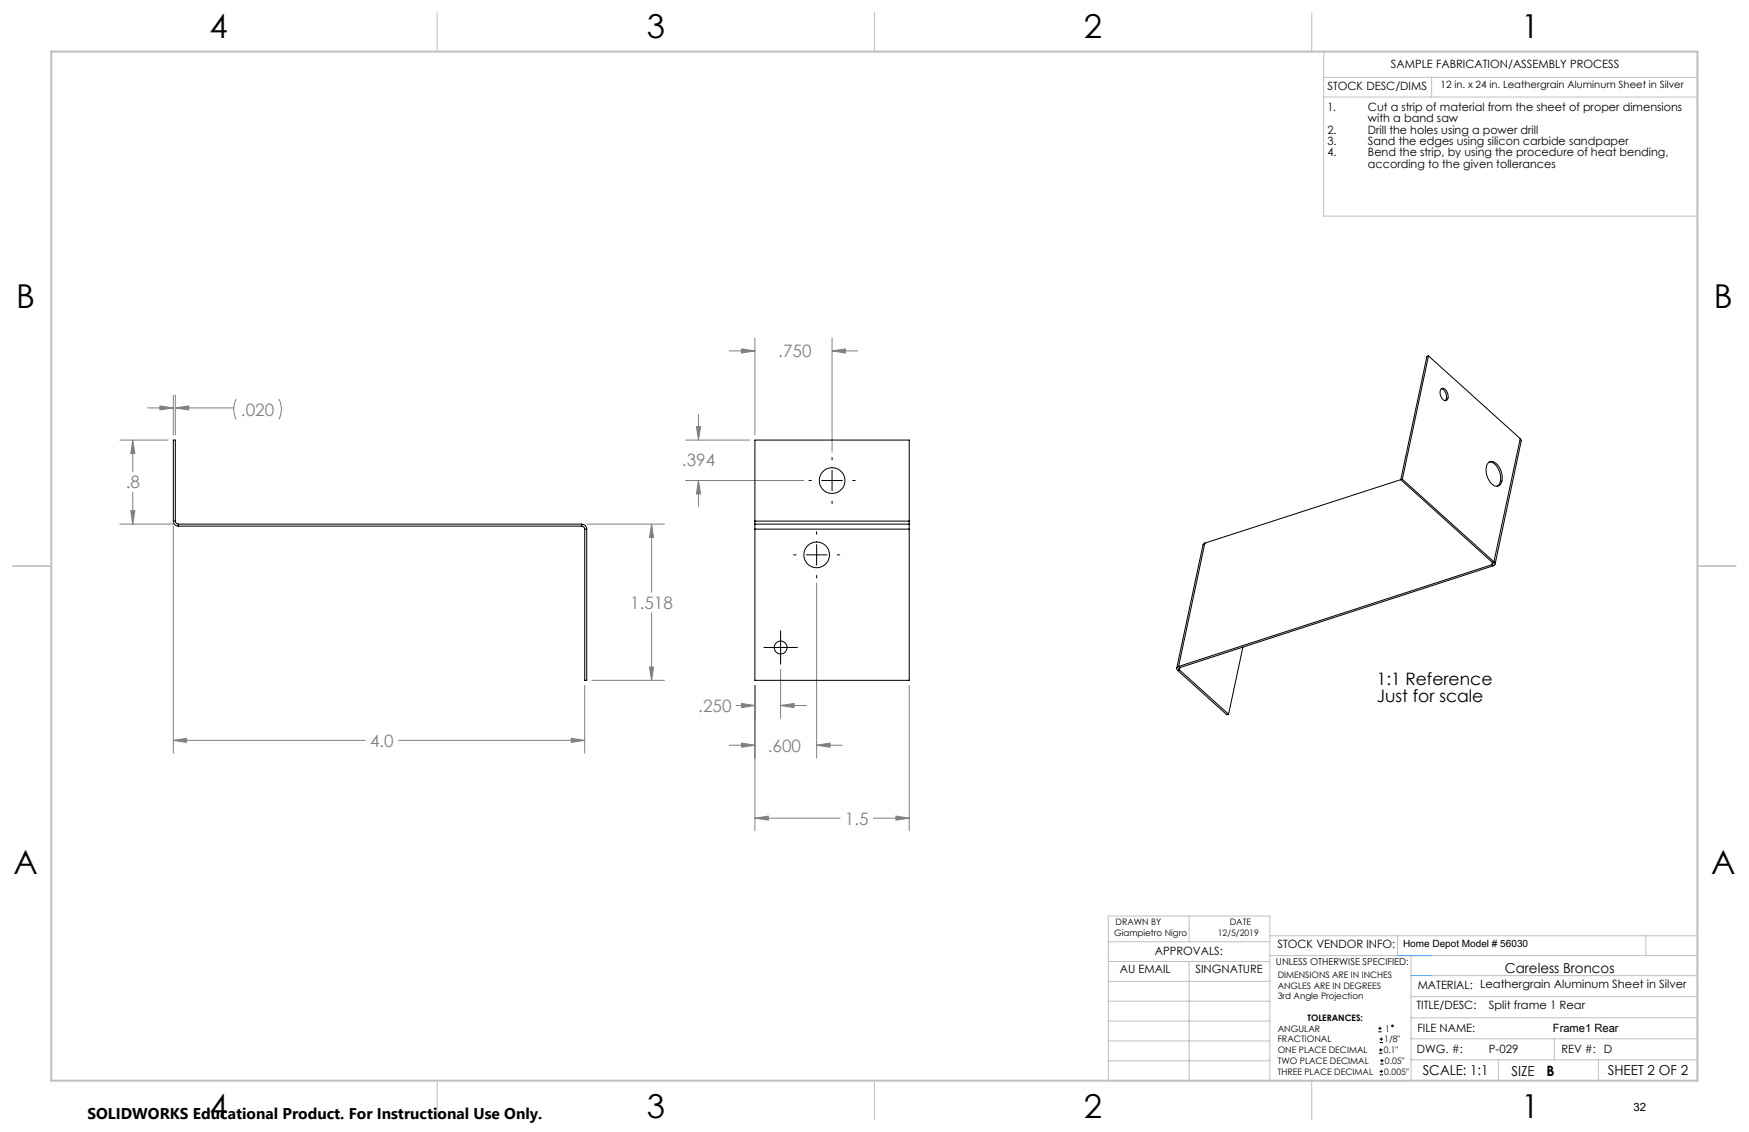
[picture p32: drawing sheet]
<svg xmlns="http://www.w3.org/2000/svg" width="432mm" height="279mm" viewBox="0 0 432 279" stroke-linecap="round" stroke-linejoin="round" font-family="sans-serif">
<defs><g id="words">
<g font-size="8.1">
<text x="51.7" y="9.3">4</text>
<text x="159.7" y="9.3">3</text>
<text x="267.6" y="9.3">2</text>
<text x="375.6" y="9.3">1</text>
<text x="4" y="76">B</text>
<text x="423.1" y="76">B</text>
<text x="3.3" y="215.7">A</text>
<text x="422.4" y="215.7">A</text>
<text x="51.7" y="276">4</text>
<text x="159.7" y="276">3</text>
<text x="267.6" y="276">2</text>
<text x="375.6" y="276">1</text>
</g>
<g font-size="4.2" fill="#808080">
<text x="192.1" y="88.2">.750</text>
<text x="59.5" y="102.6">.020</text>
<text x="168.4" y="115">.394</text>
<text x="31" y="120.5">.8</text>
<text x="155.6" y="150.3">1.518</text>
<text x="172.4" y="175.7">.250</text>
<text x="91.4" y="184.3">4.0</text>
<text x="189.6" y="185.5">.600</text>
<text x="208.6" y="203.5">1.5</text>
</g>
<g font-size="4.2">
<text x="339.9" y="169.2">1:1 Reference</text>
<text x="339.9" y="173.3">Just for scale</text>
</g>
<text font-size="3.8" x="21.6" y="276.3">SOLIDWORKS Educational Product. For Instructional Use Only.</text>
<text font-size="3.5" x="381.8" y="265.6">B</text>
<g font-size="3.4">
<text x="371.5" y="240.1">Careless Broncos</text>
<text x="351.2" y="265.2">SCALE: 1:1</text>
<text x="373.2" y="265.6">SIZE</text>
<text x="396.9" y="265.2">SHEET 2 OF 2</text>
</g>
<g font-size="2.8">
<text x="343.4" y="16.9">SAMPLE FABRICATION/ASSEMBLY PROCESS</text>
<text x="327.7" y="22.3">STOCK DESC/DIMS</text>
<text x="327.7" y="27.3">1.</text>
<text x="337.7" y="27.3">Cut a strip of material from the sheet of proper dimensions</text>
<text x="327.7" y="33">2.</text>
<text x="327.7" y="35.8">3.</text>
<text x="337.7" y="30.1">with a band saw</text>
<text x="337.7" y="33">Drill the holes using a power drill</text>
<text x="337.7" y="35.8">Sand the edges using silicon carbide sandpaper</text>
<text x="327.7" y="38.6">4.</text>
<text x="337.7" y="38.6">Bend the strip, by using the procedure of heat bending,</text>
<text x="337.7" y="41.4">according to the given tollerances</text>
<text x="285.1" y="235.7">APPROVALS:</text>
<text x="315.4" y="234.1">STOCK VENDOR INFO:</text>
<text x="276.4" y="240.1">AU EMAIL</text>
<text x="295.1" y="240.1">SINGNATURE</text>
<text x="350" y="244.1">MATERIAL: Leathergrain Aluminum Sheet in Silver</text>
<text x="349.7" y="249.2">TITLE/DESC:</text>
<text x="367.6" y="249.2">Split frame 1 Rear</text>
<text x="350" y="254.7">FILE NAME:</text>
<text x="383.4" y="254.8">Frame1 Rear</text>
<text x="349.8" y="260">DWG. #:</text>
<text x="367.6" y="260">P-029</text>
<text x="385.5" y="260">REV #: D</text>
<text x="403.3" y="274.3">32</text>
</g>
<g font-size="2.5">
<text x="355.6" y="21.7">12 in. x 24 in. Leathergrain Aluminum Sheet in Silver</text>
<text x="346.4" y="233.8">Home Depot Model # 56030</text>
</g>
<text font-size="2.4" x="315" y="238.1">UNLESS OTHERWISE SPECIFIED:</text>
<g font-size="2.2">
<text x="275.1" y="231.1">Giampietro Nigro</text>
<text x="275.4" y="228.2">DRAWN BY</text>
<text x="300.7" y="231.1">12/5/2019</text>
<text x="303.6" y="228.2">DATE</text>
<text x="315.4" y="241.4">DIMENSIONS ARE IN INCHES</text>
<text x="315.4" y="244">ANGLES ARE IN DEGREES</text>
<text x="315.4" y="246.7">3rd Angle Projection</text>
<text x="322.8" y="252">TOLERANCES:</text>
<text x="315.4" y="254.6">ANGULAR</text>
<text x="315.4" y="257.3">FRACTIONAL</text>
<text x="341.8" y="257.3">1/8&quot;</text>
<text x="342" y="254.6">1</text>
<text x="315.4" y="262.6">TWO PLACE DECIMAL</text>
<text x="315.4" y="260">ONE PLACE DECIMAL</text>
<text x="341.6" y="260">0.1&quot;</text>
<text x="341.9" y="262.6">0.05&quot;</text>
<text x="315.4" y="265.3">THREE PLACE DECIMAL</text>
<text x="341.8" y="265.3">0.005&quot;</text>
</g>
</g></defs>
<g fill="none" stroke="#000" stroke-width=".25">
<path d="M199.7 118.6h.6M202.9 118.6h5.1M205.4 112.9v.6M205.4 116.1v5M210.5 118.6h.6M195.9 136.9h.6M199.1 136.9h5.1M201.6 131.2v.7M201.6 134.4v5.1M205.4 123.7v.6M206.7 136.9h.6M188.6 159.8h8.2"/>
<path d="M192.7 155.7v8.2M201.6 142v.7M340.3 254.7h.8M340.3 253.8h.8M340.5 260h.8M340.5 259.2h.8M340.6 257.3h.9M340.6 256.5h.9M340.7 253.4v.8M340.9 258.7v.8M341 256.1v.8M340.6 265.3h.9"/>
<path d="M340.6 264.4h.9M340.7 262.6h.9M340.7 261.8h.9M341 264v.9M341.2 261.4v.8"/>
<circle cx="343.8" cy="253.2" r=".2"/>
</g>
<g fill="none" stroke="#808080" stroke-width=".25">
<path d="M42.8 97.5v9.9M43.3 97.5v9.9M58.3 98.5l-.4 .9-.2 1.4 .2 1.8 .4 .9M68.9 98.5l.4 .9 .2 1.4-.2 1.8-.4 .9M180 86.6h6.4M183.1 86.1l3.3 .5-3.3 .5zM186.4 83.4v24M205.4 86.6l3.3-.5v1zM205.4 83.4v28.2M205.4 86.6h6.4M29.6 108.6h11.9M32.8 108.6v7.8"/>
<path d="M32.8 108.6l.5 3.3h-1zM36.4 100.7h6.4M39.5 100.2l3.3 .5-3.3 .5zM43.3 100.7h14.4M43.3 100.7l3.3-.5v1zM169.3 108.6h15.8M169.3 118.6h29.1M171.9 105.3h1.1l-.6 3.3zM172.4 118.6l.6 3.3h-1.1zM172.4 102.3v6.3M172.4 118.6v6.4M29.6 129.4h13.2"/>
<path d="M32.3 126h1l-.5 3.4zM32.8 121.5v7.9M42.8 129.9v56M144.9 129.4h19.1M160.9 129.4v16.8M160.9 129.4l.5 3.3h-1.1zM160.9 151.2v16.7M201.6 143.9v43.2M144.4 169.2v16.7M146.1 167.9h17.9M160.3 164.6h1.1l-.5 3.3zM181.8 174.1h4.6"/>
<path d="M183.1 173.6l3.3 .5-3.3 .6zM186.4 169.2v35.9M192.7 174.1l3.3-.5v1.1zM192.7 165.2v12.1M192.7 174.1h6.4M224.5 169.2v35.9M42.8 182.7h47.4M42.8 182.7l3.3-.5v1zM98.4 182.7h46M141 182.2l3.4 .5-3.4 .5zM180 183.9h6.4M183.1 183.4l3.3 .5-3.3 .5z"/>
<path d="M201.6 183.9h6.4M201.6 183.9l3.3-.5v1zM186.4 201.9l3.3-.5v1zM186.4 201.9h21M215.6 201.9h8.9M221.2 201.4l3.3 .5-3.3 .5z"/>
</g>
<g fill="none" stroke="#c0c0c0" stroke-width=".25">
<path d="M108 3.2v9.5M215.9 3.2v9.5M323.8 3.2v9.5M326.8 19.1h92.3M326.8 12.7v40.6h92.3M353.4 19.1v4.9M326.8 24h92.3M3.1 139.7h9.6M419.1 139.7h9.5M273.6 232.4h39.9M273.6 237.3h39.9M293.6 226.1v6.3"/>
<path d="M293.6 237.3v29.4M313.5 235.9h105.6M313.5 231h105.6M345.1 231v4.9M348.4 235.9v30.9M406.3 231v4.9M273.6 242.2h39.9M273.6 247.1h39.9M273.6 252h39.9M273.6 256.9h39.9M348.4 246h70.7M348.4 256.4h70.7"/>
<path d="M348.4 251.2h70.7M348.4 240.8h70.7M383.7 256.4v5.2M108 266.7v9.6M215.9 266.7v9.6M273.6 261.8h39.9M313.5 266.7v-40.6h-39.9v40.6h74.4M323.8 266.7v9.6M348.4 261.6h70.7M369.9 261.6v5.2M394.6 261.6v5.2"/>
</g>
<path d="M12.7 12.7h406.4v254h-406.4z" fill="none" stroke="#c0c0c0" stroke-width=".5"/>
<path d="M345.1 235.9h8.3M348.4 240.8h5" fill="none" stroke="#53a9ff" stroke-width=".25"/>
<path d="M43.3 100.7l3.3-.5v1zM39.5 100.2l3.3 .5-3.3 .5zM32.8 108.6l.5 3.3h-1zM32.3 126h1l-.5 3.4zM42.8 182.7l3.3-.5v1zM141 182.2l3.4 .5-3.4 .5zM160.9 129.4l.5 3.3h-1.1zM160.3 164.6h1.1l-.5 3.3zM221.2 201.4l3.3 .5-3.3 .5zM186.4 201.9l3.3-.5v1zM205.4 86.6l3.3-.5v1zM183.1 86.1l3.3 .5-3.3 .5zM192.7 174.1l3.3-.5v1.1zM183.1 173.6l3.3 .5-3.3 .6zM201.6 183.9l3.3-.5v1zM183.1 183.4l3.3 .5-3.3 .5zM172.4 118.6l.6 3.3h-1.1zM171.9 105.3h1.1l-.6 3.3z" fill="#808080"/>
<g fill="none" stroke="#000" stroke-width=".25">
<path d="M352.7 87.8l-6.5 30.5M352.7 87.8l22.6 20.5M352.7 87.8l-.4 .2-6.5 30.4M355.7 96.1l.2-.1a1.39 1.39 0 0 1 1.6 1.6 .85 .85 0 0 1-.3 1.2 .85 .85 0 0 1-1.2-.5l-.4-1zM355.8 96a1.98 1.98 0 0 1 1 2.9M345.8 118.4l22.6 20.4M345.8 118.4l-48.3 15.7M346.2 118.3l22.6 20.4M346.2 118.3l-.4 .1M367.5 114.2a1.62 1.62 0 0 1 2.4 .7 4.2 4.2 0 0 1 .4 4.8 1.62 1.62 0 0 1-2.4-.7 4.2 4.2 0 0 1-.4-4.8zM367.7 114a3.6 3.6 0 0 1 2.8 3.9l-.2 1.3-.7 .8M375.3 108.3l.3 .5-6.5 30.4"/>
<path d="M375.3 108.3l-6.5 30.4M42.8 128.6a1.21 1.21 0 0 0 1.2 1.3M42.8 128.6v-20h.5v20M42.8 128.6h.5M43.3 128.6a.72 .72 0 0 0 .7 .8M44 129.9h99.6M44 129.4v.5M44 129.4h99.6M143.6 129.4a1.21 1.21 0 0 1 1.3 1.2M143.6 129.9a.72 .72 0 0 1 .8 .7M143.6 129.4v.5M144.4 130.6h.5"/>
<path d="M144.4 130.6v37.3h.5v-37.3M186.4 129.4v1.2M186.4 128.6v.8M186.4 130.6h38.1M186.4 129.4h38.1M186.4 130.6v37.3h38.1v-37.3M186.4 128.6v-20h38.1v20M186.4 128.6h38.1M224.5 129.4v1.2M224.5 128.6v.8M297.5 134.1l-.5 .4-6.5 30.4M297.5 134.1l-6.5 30.4"/>
<path d="M368.3 139.4l.3 .3M368.3 139.4l-77.3 25.1M368.4 138.8a.31 .31 0 0 1 .2 .3 .31 .31 0 0 1-.3 .3M368.4 138.8l-.1 .6M368.6 139.7l-77.3 25.1M368.8 138.7a.52 .52 0 0 1 .3 .6 .52 .52 0 0 1-.5 .4M368.8 138.7l-.4 .1M306.8 159.7l-3.5 16.6M290.8 165.5l12.1 10.9 .4-.1M291 164.5a.53 .53 0 0 0-.5 .4 .53 .53 0 0 0 .3 .6M291 164.5l.3 .3M291.2 165.3l-.4 .2"/>
<path d="M291.2 165.3l12.1 11M291.3 164.8a.29 .29 0 0 0-.3 .2 .29 .29 0 0 0 .2 .3M291.3 164.8l-.1 .5"/>
<circle cx="205.4" cy="118.6" r="3.2"/>
<circle cx="201.6" cy="136.9" r="3.2"/>
<circle cx="192.7" cy="159.8" r="1.59"/>
</g>
<use href="#words"/>
</svg>
